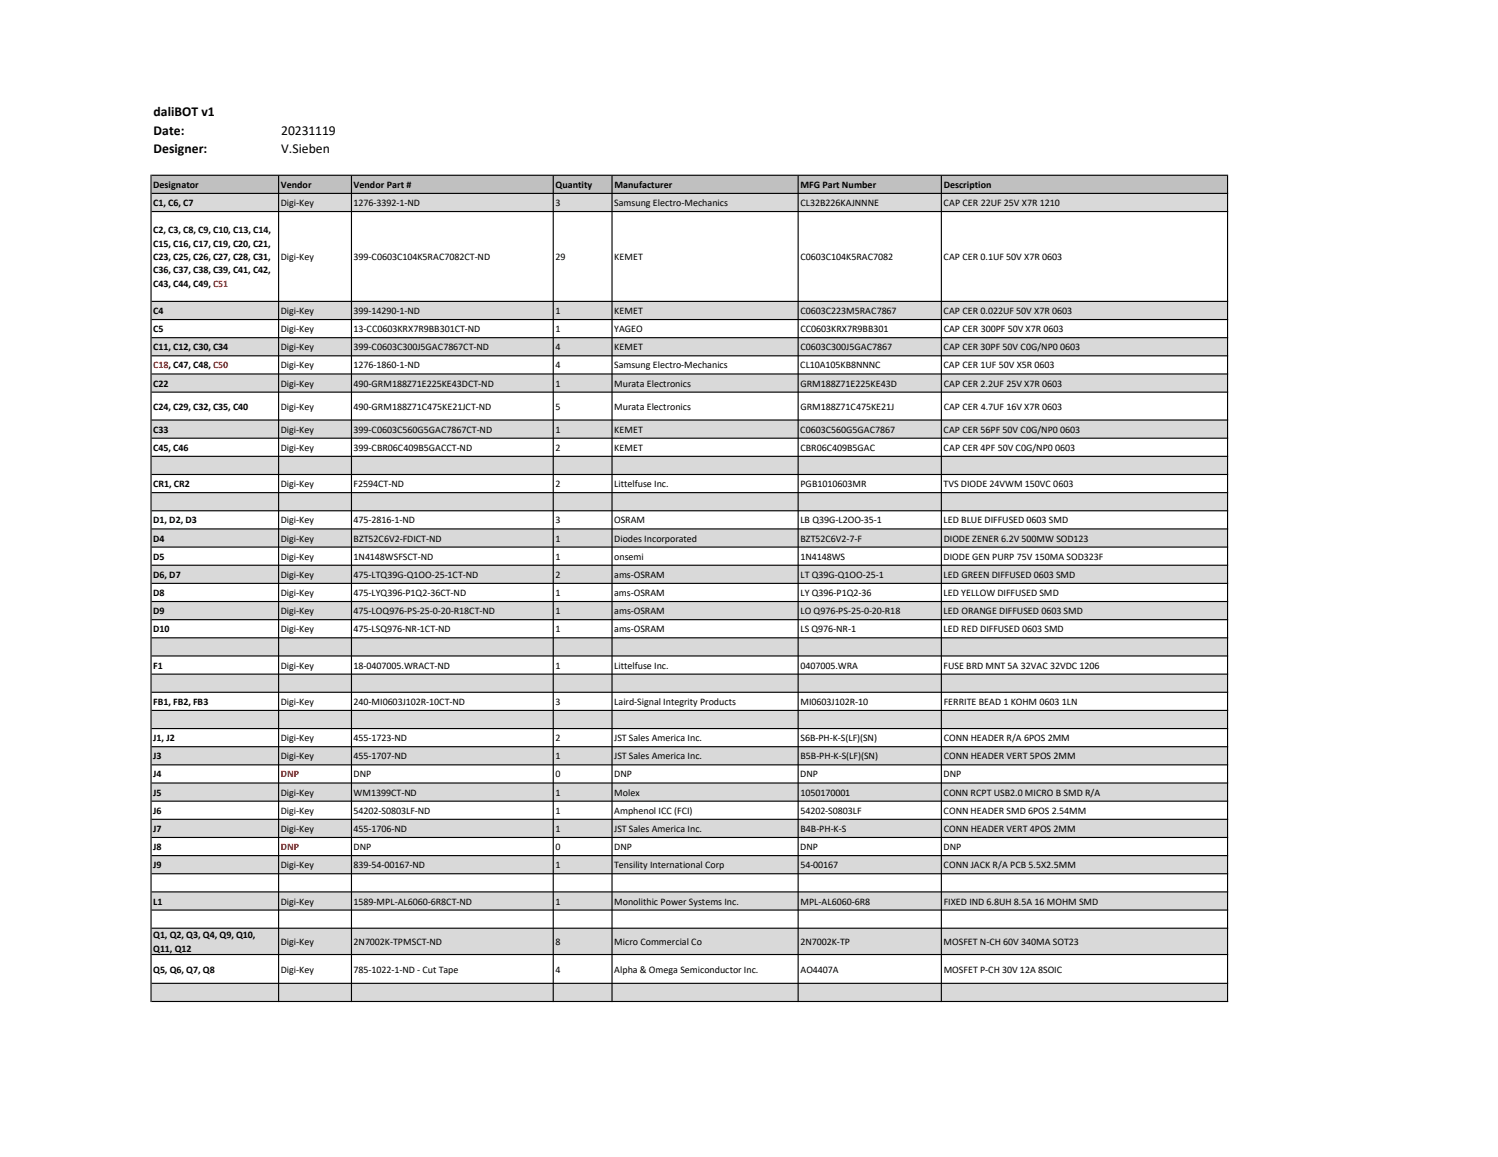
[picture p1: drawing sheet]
<svg xmlns="http://www.w3.org/2000/svg" width="279mm" height="216mm" viewBox="0 0 279 216" stroke-linecap="round" stroke-linejoin="round" font-family="sans-serif">
<defs><g id="words">
<g font-size="2.5">
<text x="28.7" y="21.6">daliBOT v1</text>
<text x="28.7" y="25.1">Date:</text>
<text x="28.7" y="28.5">Designer:</text>
<text x="52.5" y="25.1">20231119</text>
<text x="52.5" y="28.5">V.Sieben</text>
</g>
<g font-size="1.9">
<text x="28.6" y="35.1">Designator</text>
<text x="52.4" y="35.1">Vendor</text>
<text x="66" y="35.1">Vendor Part #</text>
<text x="103.6" y="35.1">Quantity</text>
<text x="114.6" y="35.1">Manufacturer</text>
<text x="149.3" y="35.1">MFG Part Number</text>
<text x="176" y="35.1">Description</text>
<text x="28.6" y="38.4">C1, C6, C7</text>
<text x="52.4" y="38.4">Digi-Key</text>
<text x="66" y="38.4">1276-3392-1-ND</text>
<text x="103.6" y="38.4">3</text>
<text x="114.6" y="38.4">Samsung Electro-Mechanics</text>
<text x="149.3" y="38.4">CL32B226KAJNNNE</text>
<text x="176" y="38.4">CAP CER 22UF 25V X7R 1210</text>
<text x="28.6" y="43.5">C2, C3, C8, C9, C10, C13, C14,</text>
<text x="28.6" y="46">C15, C16, C17, C19, C20, C21,</text>
<text x="28.6" y="48.5">C23, C25, C26, C27, C28, C31,</text>
<text x="28.6" y="51">C36, C37, C38, C39, C41, C42,</text>
<text x="28.6" y="53.5">C43, C44, C49, C51</text>
<text x="52.4" y="48.5">Digi-Key</text>
<text x="66" y="48.5">399-C0603C104K5RAC7082CT-ND</text>
<text x="103.6" y="48.5">29</text>
<text x="114.6" y="48.5">KEMET</text>
<text x="149.3" y="48.5">C0603C104K5RAC7082</text>
<text x="176" y="48.5">CAP CER 0.1UF 50V X7R 0603</text>
<text x="28.6" y="58.6">C4</text>
<text x="52.4" y="58.6">Digi-Key</text>
<text x="66" y="58.6">399-14290-1-ND</text>
<text x="103.6" y="58.6">1</text>
<text x="114.6" y="58.6">KEMET</text>
<text x="149.3" y="58.6">C0603C223M5RAC7867</text>
<text x="176" y="58.6">CAP CER 0.022UF 50V X7R 0603</text>
<text x="28.6" y="62">C5</text>
<text x="28.6" y="65.4">C11, C12, C30, C34</text>
<text x="52.4" y="62">Digi-Key</text>
<text x="52.4" y="65.4">Digi-Key</text>
<text x="66" y="62">13-CC0603KRX7R9BB301CT-ND</text>
<text x="66" y="65.4">399-C0603C300J5GAC7867CT-ND</text>
<text x="103.6" y="65.4">4</text>
<text x="103.6" y="62">1</text>
<text x="114.6" y="65.4">KEMET</text>
<text x="114.6" y="62">YAGEO</text>
<text x="149.3" y="65.4">C0603C300J5GAC7867</text>
<text x="149.3" y="62">CC0603KRX7R9BB301</text>
<text x="176" y="65.4">CAP CER 30PF 50V C0G/NP0 0603</text>
<text x="176" y="62">CAP CER 300PF 50V X7R 0603</text>
<text x="52.4" y="68.7">Digi-Key</text>
<text x="66" y="68.7">1276-1860-1-ND</text>
<text x="103.6" y="68.7">4</text>
<text x="114.6" y="68.7">Samsung Electro-Mechanics</text>
<text x="149.3" y="68.7">CL10A105KB8NNNC</text>
<text x="176" y="68.7">CAP CER 1UF 50V X5R 0603</text>
<text x="28.6" y="72.1">C22</text>
<text x="28.6" y="76.5">C24, C29, C32, C35, C40</text>
<text x="52.4" y="72.1">Digi-Key</text>
<text x="52.4" y="76.5">Digi-Key</text>
<text x="66" y="72.1">490-GRM188Z71E225KE43DCT-ND</text>
<text x="66" y="76.5">490-GRM188Z71C475KE21JCT-ND</text>
<text x="103.6" y="76.5">5</text>
<text x="103.6" y="72.1">1</text>
<text x="114.6" y="76.5">Murata Electronics</text>
<text x="114.6" y="72.1">Murata Electronics</text>
<text x="149.3" y="76.5">GRM188Z71C475KE21J</text>
<text x="149.3" y="72.1">GRM188Z71E225KE43D</text>
<text x="176" y="76.5">CAP CER 4.7UF 16V X7R 0603</text>
<text x="176" y="72.1">CAP CER 2.2UF 25V X7R 0603</text>
<text x="28.6" y="80.7">C33</text>
<text x="52.4" y="80.7">Digi-Key</text>
<text x="66" y="80.7">399-C0603C560G5GAC7867CT-ND</text>
<text x="103.6" y="80.7">1</text>
<text x="114.6" y="80.7">KEMET</text>
<text x="149.3" y="80.7">C0603C560G5GAC7867</text>
<text x="176" y="80.7">CAP CER 56PF 50V C0G/NP0 0603</text>
<text x="28.6" y="84.1">C45, C46</text>
<text x="52.4" y="84.1">Digi-Key</text>
<text x="66" y="84.1">399-CBR06C409B5GACCT-ND</text>
<text x="103.6" y="84.1">2</text>
<text x="114.6" y="84.1">KEMET</text>
<text x="149.3" y="84.1">CBR06C409B5GAC</text>
<text x="176" y="84.1">CAP CER 4PF 50V C0G/NP0 0603</text>
<text x="28.6" y="90.9">CR1, CR2</text>
<text x="52.4" y="90.9">Digi-Key</text>
<text x="66" y="90.9">F2594CT-ND</text>
<text x="103.6" y="90.9">2</text>
<text x="114.6" y="90.9">Littelfuse Inc.</text>
<text x="149.3" y="90.9">PGB1010603MR</text>
<text x="176" y="90.9">TVS DIODE 24VWM 150VC 0603</text>
<text x="28.6" y="97.7">D1, D2, D3</text>
<text x="28.6" y="101">D4</text>
<text x="52.4" y="97.7">Digi-Key</text>
<text x="52.4" y="101">Digi-Key</text>
<text x="66" y="97.7">475-2816-1-ND</text>
<text x="66" y="101">BZT52C6V2-FDICT-ND</text>
<text x="103.6" y="97.7">3</text>
<text x="103.6" y="101">1</text>
<text x="114.6" y="97.7">OSRAM</text>
<text x="114.6" y="101">Diodes Incorporated</text>
<text x="149.3" y="97.7">LB Q39G-L2OO-35-1</text>
<text x="149.3" y="101">BZT52C6V2-7-F</text>
<text x="176" y="97.7">LED BLUE DIFFUSED 0603 SMD</text>
<text x="176" y="101">DIODE ZENER 6.2V 500MW SOD123</text>
<text x="28.6" y="104.4">D5</text>
<text x="28.6" y="107.8">D6, D7</text>
<text x="52.4" y="104.4">Digi-Key</text>
<text x="52.4" y="107.8">Digi-Key</text>
<text x="66" y="104.4">1N4148WSFSCT-ND</text>
<text x="66" y="107.8">475-LTQ39G-Q1OO-25-1CT-ND</text>
<text x="103.6" y="107.8">2</text>
<text x="103.6" y="104.4">1</text>
<text x="114.6" y="107.8">ams-OSRAM</text>
<text x="114.6" y="104.4">onsemi</text>
<text x="149.3" y="104.4">1N4148WS</text>
<text x="149.3" y="107.8">LT Q39G-Q1OO-25-1</text>
<text x="176" y="104.4">DIODE GEN PURP 75V 150MA SOD323F</text>
<text x="176" y="107.8">LED GREEN DIFFUSED 0603 SMD</text>
<text x="28.6" y="111.2">D8</text>
<text x="52.4" y="111.2">Digi-Key</text>
<text x="66" y="111.2">475-LYQ396-P1Q2-36CT-ND</text>
<text x="103.6" y="111.2">1</text>
<text x="114.6" y="111.2">ams-OSRAM</text>
<text x="149.3" y="111.2">LY Q396-P1Q2-36</text>
<text x="176" y="111.2">LED YELLOW DIFFUSED SMD</text>
<text x="28.6" y="114.6">D9</text>
<text x="28.6" y="118">D10</text>
<text x="52.4" y="114.6">Digi-Key</text>
<text x="52.4" y="118">Digi-Key</text>
<text x="66" y="114.6">475-LOQ976-PS-25-0-20-R18CT-ND</text>
<text x="66" y="118">475-LSQ976-NR-1CT-ND</text>
<text x="103.6" y="118">1</text>
<text x="103.6" y="114.6">1</text>
<text x="114.6" y="118">ams-OSRAM</text>
<text x="114.6" y="114.6">ams-OSRAM</text>
<text x="149.3" y="118">LS Q976-NR-1</text>
<text x="149.3" y="114.6">LO Q976-PS-25-0-20-R18</text>
<text x="176" y="118">LED RED DIFFUSED 0603 SMD</text>
<text x="176" y="114.6">LED ORANGE DIFFUSED 0603 SMD</text>
<text x="28.6" y="124.8">F1</text>
<text x="52.4" y="124.8">Digi-Key</text>
<text x="66" y="124.8">18-0407005.WRACT-ND</text>
<text x="103.6" y="124.8">1</text>
<text x="114.6" y="124.8">Littelfuse Inc.</text>
<text x="149.3" y="124.8">0407005.WRA</text>
<text x="176" y="124.8">FUSE BRD MNT 5A 32VAC 32VDC 1206</text>
<text x="28.6" y="131.5">FB1, FB2, FB3</text>
<text x="52.4" y="131.5">Digi-Key</text>
<text x="66" y="131.5">240-MI0603J102R-10CT-ND</text>
<text x="103.6" y="131.5">3</text>
<text x="114.6" y="131.5">Laird-Signal Integrity Products</text>
<text x="149.3" y="131.5">MI0603J102R-10</text>
<text x="176" y="131.5">FERRITE BEAD 1 KOHM 0603 1LN</text>
<text x="28.6" y="138.3">J1, J2</text>
<text x="28.6" y="141.7">J3</text>
<text x="52.4" y="138.3">Digi-Key</text>
<text x="52.4" y="141.7">Digi-Key</text>
<text x="66" y="138.3">455-1723-ND</text>
<text x="66" y="141.7">455-1707-ND</text>
<text x="103.6" y="138.3">2</text>
<text x="103.6" y="141.7">1</text>
<text x="114.6" y="138.3">JST Sales America Inc.</text>
<text x="114.6" y="141.7">JST Sales America Inc.</text>
<text x="149.3" y="138.3">S6B-PH-K-S(LF)(SN)</text>
<text x="149.3" y="141.7">B5B-PH-K-S(LF)(SN)</text>
<text x="176" y="138.3">CONN HEADER R/A 6POS 2MM</text>
<text x="176" y="141.7">CONN HEADER VERT 5POS 2MM</text>
<text x="28.6" y="145.1">J4</text>
<text x="28.6" y="148.5">J5</text>
<text x="52.4" y="148.5">Digi-Key</text>
<text x="66" y="145.1">DNP</text>
<text x="66" y="148.5">WM1399CT-ND</text>
<text x="103.6" y="145.1">0</text>
<text x="103.6" y="148.5">1</text>
<text x="114.6" y="145.1">DNP</text>
<text x="114.6" y="148.5">Molex</text>
<text x="149.3" y="145.1">DNP</text>
<text x="149.3" y="148.5">1050170001</text>
<text x="176" y="145.1">DNP</text>
<text x="176" y="148.5">CONN RCPT USB2.0 MICRO B SMD R/A</text>
<text x="28.6" y="151.8">J6</text>
<text x="28.6" y="155.2">J7</text>
<text x="52.4" y="151.8">Digi-Key</text>
<text x="52.4" y="155.2">Digi-Key</text>
<text x="66" y="151.8">54202-S0803LF-ND</text>
<text x="66" y="155.2">455-1706-ND</text>
<text x="103.6" y="151.8">1</text>
<text x="103.6" y="155.2">1</text>
<text x="114.6" y="151.8">Amphenol ICC (FCI)</text>
<text x="114.6" y="155.2">JST Sales America Inc.</text>
<text x="149.3" y="151.8">54202-S0803LF</text>
<text x="149.3" y="155.2">B4B-PH-K-S</text>
<text x="176" y="151.8">CONN HEADER SMD 6POS 2.54MM</text>
<text x="176" y="155.2">CONN HEADER VERT 4POS 2MM</text>
<text x="28.6" y="158.6">J8</text>
<text x="66" y="158.6">DNP</text>
<text x="103.6" y="158.6">0</text>
<text x="114.6" y="158.6">DNP</text>
<text x="149.3" y="158.6">DNP</text>
<text x="176" y="158.6">DNP</text>
<text x="28.6" y="162">J9</text>
<text x="52.4" y="162">Digi-Key</text>
<text x="66" y="162">839-54-00167-ND</text>
<text x="103.6" y="162">1</text>
<text x="114.6" y="162">Tensility International Corp</text>
<text x="149.3" y="162">54-00167</text>
<text x="176" y="162">CONN JACK R/A PCB 5.5X2.5MM</text>
<text x="28.6" y="168.8">L1</text>
<text x="52.4" y="168.8">Digi-Key</text>
<text x="66" y="168.8">1589-MPL-AL6060-6R8CT-ND</text>
<text x="103.6" y="168.8">1</text>
<text x="114.6" y="168.8">Monolithic Power Systems Inc.</text>
<text x="149.3" y="168.8">MPL-AL6060-6R8</text>
<text x="176" y="168.8">FIXED IND 6.8UH 8.5A 16 MOHM SMD</text>
<text x="28.6" y="175.1">Q1, Q2, Q3, Q4, Q9, Q10,</text>
<text x="28.6" y="177.6">Q11, Q12</text>
<text x="52.4" y="176.3">Digi-Key</text>
<text x="66" y="176.3">2N7002K-TPMSCT-ND</text>
<text x="103.6" y="176.3">8</text>
<text x="114.6" y="176.3">Micro Commercial Co</text>
<text x="149.3" y="176.3">2N7002K-TP</text>
<text x="176" y="176.3">MOSFET N-CH 60V 340MA SOT23</text>
<text x="28.6" y="181.5">Q5, Q6, Q7, Q8</text>
<text x="52.4" y="181.5">Digi-Key</text>
<text x="66" y="181.5">785-1022-1-ND - Cut Tape</text>
<text x="103.6" y="181.5">4</text>
<text x="114.6" y="181.5">Alpha &amp; Omega Semiconductor Inc.</text>
<text x="149.3" y="181.5">AO4407A</text>
<text x="176" y="181.5">MOSFET P-CH 30V 12A 8SOIC</text>
</g>
<g font-size="1.9" fill="#f00">
<text x="28.6" y="68.7">C18, C47, C48, C50</text>
<text x="52.4" y="145.1">DNP</text>
<text x="52.4" y="158.6">DNP</text>
</g>
</g></defs>
<path d="M28.3 32.7h200.7v3.4h-200.7z" fill="#c0c0c0"/>
<path d="M28.3 36.1h200.7v3.4h-200.7zM28.3 56.2h200.7v3.4h-200.7zM28.3 63h200.7v3.4h-200.7zM28.3 69.8h200.7v3.4h-200.7zM28.3 78.4h200.7v3.4h-200.7zM28.3 85.1h200.7v3.5h-200.7zM28.3 91.9h200.7v3.4h-200.7zM28.3 98.7h200.7v3.4h-200.7zM28.3 105.5h200.7v3.4h-200.7zM28.3 112.2h200.7v3.5h-200.7zM28.3 119h200.7v3.4h-200.7zM28.3 125.8h200.7v3.4h-200.7zM28.3 132.5h200.7v3.5h-200.7zM28.3 139.3h200.7v3.4h-200.7zM28.3 146.1h200.7v3.4h-200.7zM28.3 152.9h200.7v3.4h-200.7zM28.3 159.6h200.7v3.5h-200.7zM28.3 166.4h200.7v3.4h-200.7zM28.3 173.2h200.7v4.9h-200.7zM28.3 183.5h200.7v3.4h-200.7z" fill-rule="evenodd" fill="#d9d9d9"/>
<g fill="#000">
<path d="M28.1 32.6h.2v154.4h-.2zM51.9 32.8h.2v154.2h-.2zM65.4 32.8h.3v154.2h-.3zM103.1 32.8h.2v154.2h-.2zM114 32.8h.3v154.2h-.3zM148.8 32.8h.2v154.2h-.2zM175.5 32.8h.2v154.2h-.2zM228.9 32.8h.2v154.2h-.2z" fill-rule="evenodd"/>
<path d="M28.3 32.6h200.8v.2h-200.8zM28.3 36h200.8v.2h-200.8zM28.3 39.4h200.8v.2h-200.8zM28.3 56.1h200.8v.2h-200.8zM28.3 59.5h200.8v.2h-200.8zM28.3 62.9h200.8v.2h-200.8zM28.3 66.3h200.8v.2h-200.8zM28.3 69.7h200.8v.2h-200.8zM28.3 73.1h200.8v.2h-200.8zM28.3 78.3h200.8v.2h-200.8zM28.3 81.7h200.8v.2h-200.8zM28.3 85h200.8v.3h-200.8zM28.3 88.4h200.8v.2h-200.8zM28.3 91.8h200.8v.2h-200.8zM28.3 95.2h200.8v.2h-200.8zM28.3 98.6h200.8v.2h-200.8zM28.3 102h200.8v.2h-200.8zM28.3 105.4h200.8v.2h-200.8zM28.3 108.8h200.8v.2h-200.8zM28.3 112.1h200.8v.3h-200.8zM28.3 115.5h200.8v.2h-200.8zM28.3 118.9h200.8v.2h-200.8zM28.3 122.3h200.8v.2h-200.8zM28.3 125.7h200.8v.2h-200.8zM28.3 129.1h200.8v.2h-200.8zM28.3 132.5h200.8v.2h-200.8zM28.3 135.8h200.8v.3h-200.8zM28.3 139.2h200.8v.2h-200.8zM28.3 142.6h200.8v.2h-200.8zM28.3 146h200.8v.2h-200.8zM28.3 149.4h200.8v.2h-200.8zM28.3 152.8h200.8v.2h-200.8zM28.3 156.2h200.8v.2h-200.8zM28.3 159.6h200.8v.2h-200.8zM28.3 162.9h200.8v.3h-200.8zM28.3 166.3h200.8v.2h-200.8zM28.3 169.7h200.8v.2h-200.8zM28.3 173.1h200.8v.2h-200.8zM28.3 178h200.8v.2h-200.8zM28.3 183.4h200.8v.2h-200.8zM28.3 186.8h200.8v.2h-200.8z" fill-rule="evenodd"/>
</g>
<use href="#words"/>
</svg>
